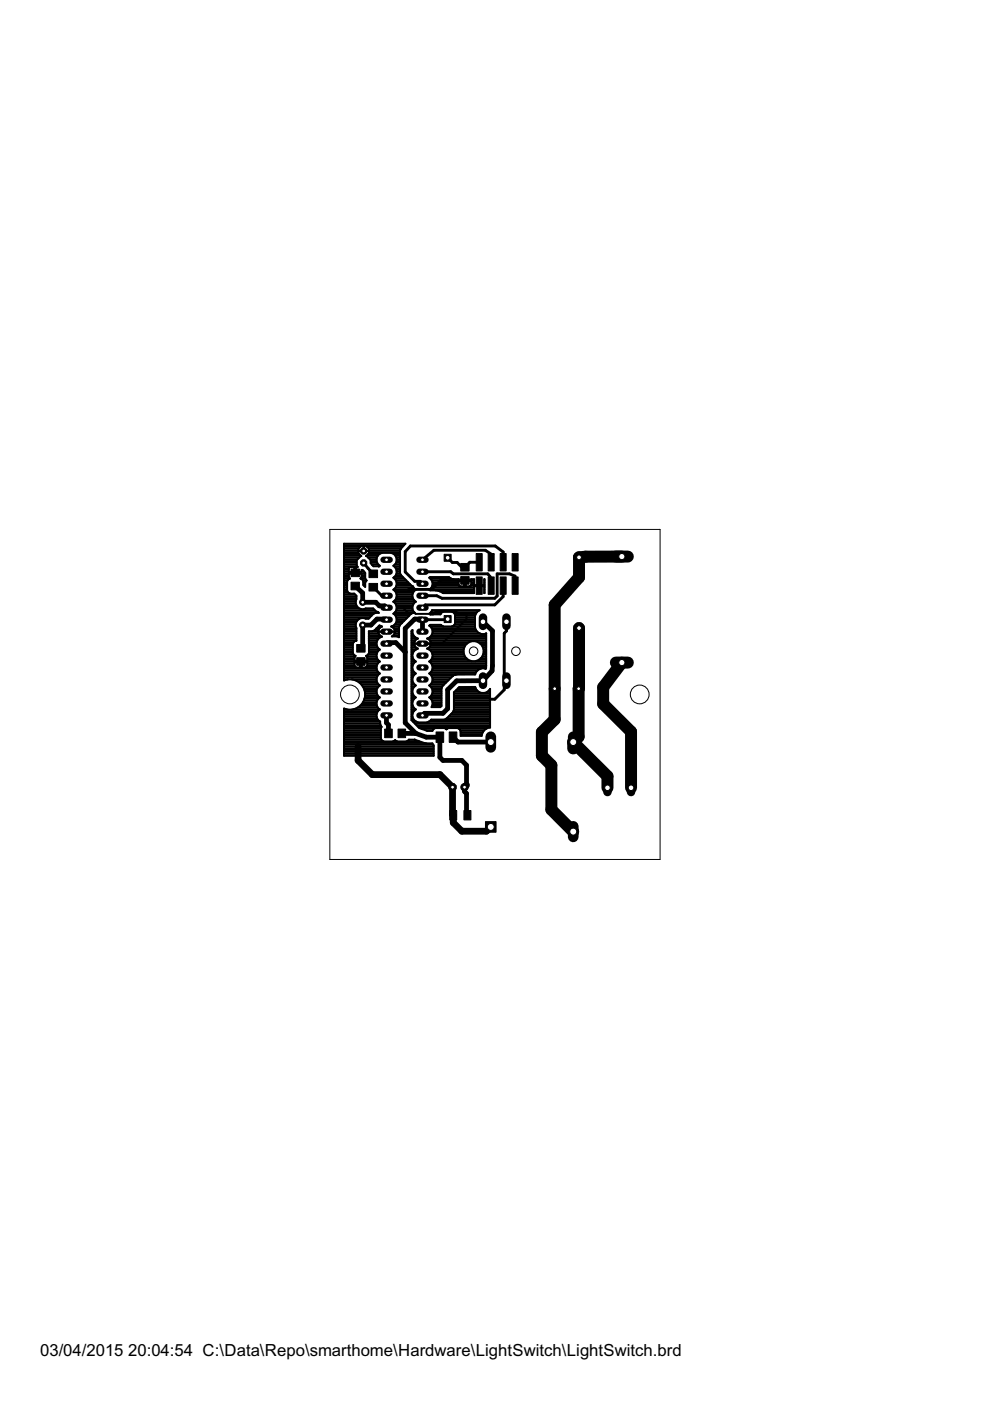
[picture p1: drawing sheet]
<svg xmlns="http://www.w3.org/2000/svg" width="210mm" height="297mm" viewBox="0 0 210 297" stroke-linecap="round" stroke-linejoin="round" font-family="sans-serif">
<defs><g id="words">
<g font-size="4">
<text x="8.5" y="287.5">03/04/2015</text>
<text x="27.2" y="287.5">20:04:54 C:\Data\Repo\smarthome\Hardware\LightSwitch\LightSwitch.brd</text>
</g>
</g></defs>
<g fill="#000" stroke="#000" stroke-width=".21">
<path d="M97.7 119.5h1.8v1.6h-1.8zM101 117.4h1.2v3.7h-1.2zM103.5 117.4h1.3v3.7h-1.3zM106 117.4h1.3v3.7h-1.3zM108.6 117.4h1.3v3.7h-1.3zM74.4 123.4h1.8v1.7h-1.8zM74.4 120.6h1.8v1.7h-1.8zM75.6 136.7h1.8v1.6h-1.8zM75.6 139.4h1.8v1.7h-1.8zM78.2 123.7h1.9v1.6h-1.9zM78.2 120.9h1.9v1.6h-1.9zM97.7 122.3h1.8v1.6h-1.8z"/>
<path d="M101 122.3h1.2v3.7h-1.2zM103.5 122.3h1.3v3.7h-1.3zM106 122.3h1.3v3.7h-1.3zM108.6 122.3h1.3v3.7h-1.3zM81.6 154.6h1.6v1.8h-1.6zM84.4 154.6h1.6v1.8h-1.6zM92.5 155.2h1.6v2.2h-1.6zM95.2 155.2h1.7v2.2h-1.7zM95.4 171.9h1.4v1.9h-1.4zM98.4 171.9h1.4v1.9h-1.4z"/>
</g>
<path d="M75.3 124.2l1.6 1.5v2h2.8l.7 .8h1.2l.4 .3M82 136.5l.2-.3h1.7l2 2.1M82 131.4l-.1-.1h-2l-1.2 1.2h-1.8v4.6l-.4 .4M89.6 133.9v-2.5l-.1-.1h-1.6l-2 1.9v20l2.3 2.3M94.9 131.3l-.1 .1M102.4 131.8l2 2-.1 8.4-1.9 2.1-5.6 .1-1.9 1.8v4l-1 1h-3.9l-.4 .5M81.9 151.7v1.5l.5 .5v1.8M82 151.7h-.1M85.2 155.5h3M88.2 155.5l2.2 .8h2.9v4.3l.6 .6h4l1 1v4.3M96.1 156.3l1 1h7M98.5 166.9v.9l.4 .4v4.5l.2 .1" fill="none" stroke="#000" stroke-width="1"/>
<path d="M77.1 119.4l2 2.3M89.6 118.7l2.4-2h10.9l1.2 .8v1.7M94.9 118.3l1 1h1l1 1h.7l1-1.1h2M106.7 119.2v-2.2l-1.7-1.2h-18l-1.1 1.2v4.3l2 2h1.2l.5 .5M79.1 124.5l1.8 1.8h1.1M89.6 131.4h5.2M89.6 121.2h6l.5 .5h7.3l.5 .6v1.6l.2 .3M98.6 123.1h-5.2l-1.9 1.9h-4.9M106.7 124.2v2.3l-1.8 1.7h-14.7l-.6 .6M107.4 131.8v2l-.5 .5v11.9l-2 2.1h-1M109.2 124.2v-2l-1.2-.5h-2.6v4.7l-.5 .5h-11.2l-1.1-.6h-3M106.9 144.3h.5" fill="none" stroke="#000" stroke-width=".61"/>
<path d="M75.9 158.2v3l3 3h14.4l2.6 2.7v5.8l.2 .1v1.6l1.8 1.8h5.2l1-.9M98.9 166.5l-.4 .4" fill="none" stroke="#000" stroke-width="1.4"/>
<g fill="none" stroke="#000" stroke-width=".42">
<path d="M72.9 119.7h2.7M72.9 119.3h2.7M72.9 119h2.7M72.9 118.6h2.9M72.9 118.2h3.3M72.9 117.8h3.6M72.9 117.5h3.3M72.9 117.1h3.1M72.9 116.7h3.1M72.9 116.3h3.1M72.9 116h3.5M72.9 115.6h12.8"/>
<path d="M76 116.4l.6-.7h1l.6 .7v.9l-.6 .6 1 .8v.7l.6 .7h1.1l.2-.1M76 116.4v.9l.6 .6-1 .8v1.3l.3 .2h-.4v1.4h1.2v.7M76 116.8h2.2M77.1 115.7v1.1M77.1 116.7h.1M77.1 116.3h.1M77.1 116h.1M77.7 117.8h2.4M77.8 116h7.5M78 118.2h1.9M78.1 117.5h2.4M78.2 116.3h6.8"/>
<path d="M78.2 117.1h6.6M78.2 116.7h6.6M78.4 118.6h1.4M78.6 119.3h1.4M78.6 119h1.2M78.8 119.7h1.4M80.5 119.9a1.5 1.5 0 0 1-.7-1.5 1.5 1.5 0 0 1 1.2-1.2h1.9a1.49 1.49 0 0 1 1.2 1.2 1.49 1.49 0 0 1-.6 1.5M80.5 119.9v.1M83.4 120h.1M83.5 120a1.51 1.51 0 0 1 0 2.5M83.5 117.5h1.3M83.7 119.7h1.1"/>
<path d="M83.9 117.8h.9M83.9 119.3h.9M84 118.2h.8M84.1 119h.7M84.1 118.6h.7M84.8 116.8v4.7l.2 .4 2.3 2.3 .3 .1 .1 .3M84.8 116.7v.1M84.8 116.8h.1M85 116.3l-.2 .4M85 116.3l1-1h-13.1v29M72.9 122.3h1.1M72.9 132.4h2.5"/>
<path d="M72.9 133.9h2.7M72.9 120.1h2.8M72.9 139.9h2.3M72.9 139.6h2.3M72.9 139.2h2.3M72.9 138.8h2.1M72.9 138.4h1.9M72.9 138h1.9M72.9 137.7h1.9M72.9 137.3h1.9M72.9 136.9h1.9M72.9 136.5h1.9"/>
<path d="M72.9 136.2h2.1M72.9 135.8h2.7M72.9 135.4h2.7M72.9 135h2.7M72.9 134.7h2.7M72.9 134.3h2.7M72.9 133.6h2.7M72.9 133.2h2.7M72.9 132.8h2.5M72.9 132.1h2.6M72.9 131.7h2.7M72.9 131.3h3.1"/>
<path d="M72.9 130.9h5.5M72.9 130.6h5.9M72.9 130.2h6.2M72.9 129.8h7.3M72.9 129.4h6.6M72.9 129.1h3.4M72.9 128.7h2.9M72.9 128.3h2.6M72.9 127.9h2.5M72.9 127.6h2.5M72.9 127.2h2.6M72.9 126.8h2.7"/>
<path d="M72.9 126.4h2.7M72.9 126.1h2.4M72.9 125.7h1M72.9 125.3h.7M72.9 124.9h.7M72.9 124.6h.7M72.9 124.2h.7M72.9 123.8h.7M72.9 123.4h.7M72.9 123.1h.8M72.9 122.7h1.2M72.9 121.9h1.1"/>
<path d="M72.9 121.6h2.2M72.9 121.2h1.1M72.9 120.8h1.1M72.9 120.5h1.1M74 122.3l.2 .4-.5 .3-.1 .3v1.9l.4 .5 1.1 .2 .5 .4v.7a1.47 1.47 0 0 0 .2 1.8 1.47 1.47 0 0 0 1.8 .2h1.5l.6 .6 .6 .3h-.6l-.5 .2-1.1 1.1h-.5a1.45 1.45 0 0 0-2 .5M74 120.5l.2-.3h.9v1.4h-1.1v.7M74 120.5v.8h2.7v-.5h.2l.5 .7v1.1l.3 .5M74.8 138.4l.3 .6h.3l-.2 .2M75.1 121.2h.4M75.1 120.8h.4M75.1 120.5h.4M75.2 139.2v.9h1.1v1.4l-1-.1"/>
<path d="M75.5 121.6h1.9M75.6 133.2v2.6a.77 .77 0 0 0-.8 .7v1.9M75.6 131.7l-.2 .5 .2 1M76.5 122.7h1M76.7 122.3h.7M76.7 122.3l-.3 .4 .5 .3 .1 1 .4 .4v-.9l.3-.4M76.7 121.9h.7M76.7 121.2h.5M76.9 123.1h.8M77 123.8h.4M77 123.4h.5M77.2 124.2h.2"/>
<path d="M77.4 129.1h1.8M77.8 139.2l.1 .9h-1.2v1.4l1-.1M77.8 139.2h2M77.9 139.9h2.3M77.9 139.6h2M78 138.8h1.8M78.2 133.9h6.4M78.2 136.5h.1M78.2 136.2h1.6M78.2 135.8h1.8M78.2 135.4h2M78.2 135h2.6"/>
<path d="M78.2 134.7h2.3M78.2 134.3h2.1M78.2 138.4l-.1 .3-.5 .3 .2 .2M78.2 138.4h1.7M78.2 138h2M78.2 137.7h2.2M78.2 137.3h1.9M78.2 136.9h1.7M78.2 136.5h1.6M79.5 133.6h.7M79.8 136.2a1.46 1.46 0 0 0 .7 1.5 1.48 1.48 0 0 0 0 2.5M79.9 133.2h.6"/>
<path d="M80.2 132.8h.7M80.3 120.1h.1M80.5 132.6l-1.1 1-.5 .2h-.7v4.6M80.5 132.6h.1M80.5 133.2a1.1 1.1 0 0 0 .5 1.8l-.9 .6-.3 .6M80.5 132.6l.5 .2-.5 .4M82 133.9h.1M83 132.8h1.7M83.4 127.6a1.49 1.49 0 0 1 0 2.5l.5 .4M83.4 122.5h.1M83.4 127.6h4.7M83.4 134.7h1.2"/>
<path d="M83.5 122.5l.4 .4 .2 .6M83.5 133.2h1.1M83.5 130.2h3.6M83.5 124.9h4.5M83.6 120.1h1.2M83.6 122.3h1.8M83.7 132.4h1.2M83.7 122.7h2.1M83.7 134.3h.9M83.7 133.6h.9M83.7 129.8h4.1M83.7 125.3h4.1"/>
<path d="M83.8 127.9h3.9M83.8 127.2h3.9M83.9 124.6l-.5 .4a1.49 1.49 0 0 1 0 2.6M83.9 130.5l.2 .6v.6M83.9 130.6h2.9M83.9 124.6h3.8M83.9 120.5h.9M83.9 123.1h2.2M83.9 121.9h1.1M83.9 132.1h1.4M84 129.4h3.6M84 125.7h3.6"/>
<path d="M84 128.3h3.5M84 126.8h3.5M84 130.9h2.4M84 124.2h3.3M84.1 120.8h.7M84.1 121.6h.7M84.1 131.7l-.2 .5-.4 .4-.6 .2 .6 .4M84.1 123.5v.6l-.2 .5M84.1 131.7h1.5M84.1 131.3h1.9M84.1 129.1h3.3M84.1 128.7h3.3"/>
<path d="M84.1 126.4h3.3M84.1 126.1h3.3M84.1 123.8h2.8M84.1 123.4h2.4M84.1 121.2h.7M84.5 135h.1M85.6 129.1l.8 .8h1.4l.3 .3h3M87.2 133.9h.2M87.2 139.9h.6M87.2 139.6h.3M87.2 139.2h.2M87.2 138.8h.2"/>
<path d="M87.2 138.4h.4M87.2 138h.6M87.2 137.7h1.1M87.2 137.3h1M87.2 136.9h.7M87.2 136.5h.6M87.2 136.2h.6M87.2 135.8h.8M87.2 135.4h1.3M87.2 135h.8M87.2 134.7h.5M87.2 134.3h.3"/>
<path d="M87.7 124.6l.4 .4a1.47 1.47 0 0 0 0 2.6M87.8 136.5a1.13 1.13 0 0 1 .8-1.1 1.5 1.5 0 0 1-1.1-1.8l-.3 .2v18.9l1.7 1.7 1.7 .6h1.1l.3-.5M87.8 136.5l.4 .8M88.1 127.6a1.45 1.45 0 0 0-.2 2.3l-.7 .2-2.4 2.4-.2 .5v2.1l-.4-.2h-1.1a1.13 1.13 0 0 0 .4-1.7M88.2 137.3l.4 .2a1.49 1.49 0 0 0-1.2 1.2 1.49 1.49 0 0 0 .7 1.5M89.6 136.5h.1M90.7 135.4l.4 .3 .2 .5M90.7 135.4h12.4M90.9 137.7h7.4M91 137.3l-.4 .2a1.5 1.5 0 0 1 1.1 1.2 1.5 1.5 0 0 1-.6 1.5M91 137.3h7.4M91 122.5h.1"/>
<path d="M91.1 122.5l.6 1M91.1 122.5l.1-.2h4l.3 .3M91.1 130.2h2.3M91.1 135.8h12M91.1 124.9h9.4M91.2 135h11.9M91.2 132.8h2.8M91.2 136.9h7.4M91.2 122.7h4.5M91.3 136.2l.1 .3M91.3 136.2h8.1M91.4 136.5l-.4 .8"/>
<path d="M91.4 136.5h7.5M91.4 129.8h2.3M91.4 138h6.9M91.4 139.9h7.9M91.5 124.6l-.5 .4 .2 .2h1.7M91.5 124.6h9M91.5 134.7h11.6M91.5 133.2h9.3M91.5 123.1h6.9M91.6 138.4h6.7M91.6 129.4h10M91.6 139.6h7.3"/>
<path d="M91.7 124.2h5.7M91.7 134.3h10.1M91.7 133.6h9.2M91.7 123.4h5.5M91.7 123.5v.6l-.2 .5M91.7 133.9h9.5M91.7 139.2h6.9M91.7 138.8h6.7M91.7 123.8h5.5M91.8 130.3l.5-.5 4.4-.1 .6 .6h1.6v1l-5.2 5.2h-5.9M92.8 125.2l.4 .1M93.1 125.3h7.4"/>
<path d="M93.2 125.3v.1M93.7 129.8l-.3 .5h-2.2l-.2-.2 .6-.7h10.1l-.7 .6-.3 .6v2.5a1.72 1.72 0 0 0 2.4 1.2v6.8l-.1 .7M93.7 129.8l.3-.1h1.8l.3 .1M93.9 125.7h6.6M95.5 122.6l.1 .1M95.6 122.7l2.8 .2v1.4h-.8l-.4-.3v-.7h2.7v.7l-.4 .3h-.7v-1.4l1.7-.1v1.3h1v.2h-1v1.5h-6.5l-.8-.4M95.9 132.8h4.8M96.1 129.8h5M96.1 129.8l.4 .5v1.9l-.1 .3M96.4 132.5l-.6 .3h-1.8l-.5-.3h-2.3l-.2 .2a1.48 1.48 0 0 1 .7 1.5 1.48 1.48 0 0 1-1.1 1.2h.1M96.4 132.4h4.3M96.4 130.2h4.5"/>
<path d="M96.5 132.1h4.2M96.5 131.7h4.2M96.5 131.3h4.2M96.5 130.9h4.2M96.5 130.6h4.2M98.3 137.6a2.16 2.16 0 0 0 2.1 2.6 2.16 2.16 0 0 0 2.1-2.6M98.3 137.6a2.16 2.16 0 0 1 2.1-1.7 2.16 2.16 0 0 1 2.1 1.7M98.4 124.2h.4M98.4 123.8h.4M98.4 123.4h.4M98.8 123.1h1.7M99.8 124.2h1.7"/>
<path d="M99.9 123.8h.6M99.9 123.4h.6M101.4 136.2h1.7M101.5 139.9h1.6M101.7 124.2h1M101.9 136.5h1.2M101.9 139.6h1.2M102.2 136.9h.9M102.3 139.2h.8M102.4 137.3h.7M102.4 138.8h.7M102.5 138.4h.6"/>
<path d="M102.5 138h.6M102.5 137.7h.6M102.7 124.1h-1v.2h1M102.7 122.8v3M102.7 122.8h.1M102.7 125.8h.1M102.7 125.7h.1M102.7 125.3h.1M102.7 124.9h.1M102.7 124.6h.1M102.7 123.8h.1M102.7 123.4h.1"/>
<path d="M102.7 123.1h.1M72.9 156h7.9M72.9 150.2v10h19v-2.2l-.2-.4-1.8-.1M72.9 150.2l.1 .1M72.9 150.4h.6M72.9 144h6.9M72.9 144.3h.1M72.9 159.8h19M72.9 159.4h19M72.9 159h19M72.9 158.6h19M72.9 158.3h19"/>
<path d="M72.9 157.9h18.9M72.9 157.5h17M72.9 157.1h8.3M72.9 156.8h7.9M72.9 156.4h7.9M72.9 155.6h7.9M72.9 155.3h7.9M72.9 154.9h7.9M72.9 154.5h7.9M72.9 154.1h8M72.9 153.8h7.8M72.9 153.4h7.7"/>
<path d="M72.9 153h7.7M72.9 152.7h7.3M72.9 152.3h7M72.9 151.9h6.9M72.9 151.5h6.9M72.9 151.2h7M72.9 150.8h7.2M72.9 143.7h7M72.9 143.3h7.1M72.9 142.9h7.5M72.9 142.5h7.3M72.9 142.2h7.1"/>
<path d="M72.9 141.8h6.9M72.9 141.4h2.4M72.9 141h2.3M72.9 140.7h2.3M72.9 140.3h3.4M73.8 144l-.9 .3M74.6 144a3.2 3.2 0 0 1 2.7 4.1 3.2 3.2 0 0 1-4.4 2.1M74.8 150.4h5.7M75.3 141.4l-.1-.2v-.7h2.7v.6l-.2 .3M75.7 144.4h4.2M75.8 150h4.3M76.3 144.8h3.7"/>
<path d="M76.3 141.4h.4M76.3 141h.4M76.3 140.7h.4M76.3 149.6h3.6M76.6 145.2h3.7M76.7 149.3h3.1M76.7 140.3h3.8M76.9 145.5h3.4M76.9 148.9h2.9M77.1 145.9h2.9M77.2 148.5h2.8M77.3 148.1h2.9"/>
<path d="M77.3 146.3h2.5M77.4 147.8h3M77.4 146.7h2.4M77.4 147.4h2.7M77.4 147h2.5M77.7 141.4h2.1M77.9 141h2M77.9 140.7h2.2M79.8 146.3a1.41 1.41 0 0 0 .7 1.6 1.49 1.49 0 0 0 0 2.5M79.8 141.8l.3 .6 .4 .4a1.5 1.5 0 0 0 0 2.5l-.4 .5-.3 .5M80.5 140.3l-.4 .4-.3 1.1M80.5 140.2v.1"/>
<path d="M80.5 150.4a1.49 1.49 0 0 0 .1 2.6v.5l.3 .6M80.9 154.1l-.1 2.4 .1 .3 .5 .4h1.9l.5-.3 .4 .3h1.9l.6-.4h1.2M83.5 157.1h.6M86.3 157.1h2.5M87.2 150.4h.9M87.2 144h.2M87.2 152.7h.6M87.2 152.3h.4M87.2 151.9h.2M87.2 151.5h.2M87.2 151.2h.3M87.2 150.8h.6"/>
<path d="M87.2 150h.5M87.2 149.6h.3M87.2 149.3h.2M87.2 148.9h.2M87.2 148.5h.4M87.2 148.1h.6M87.2 147.8h.8M87.2 147.4h.5M87.2 147h.3M87.2 146.7h.2M87.2 146.3h.3M87.2 145.9h.4"/>
<path d="M87.2 145.5h.7M87.2 145.2h.7M87.2 144.8h.4M87.2 144.4h.3M87.2 143.7h.3M87.2 143.3h.5M87.2 142.9h.8M87.2 142.5h.6M87.2 142.2h.4M87.2 141.8h.2M87.2 141.4h.2M87.2 141h.3"/>
<path d="M87.2 140.7h.5M87.2 140.3h.9M87.4 141.8l.3 .6 .4 .4a1.48 1.48 0 0 0 0 2.5l-.4 .5-.3 .5M87.4 146.3a1.45 1.45 0 0 0 .7 1.6 1.47 1.47 0 0 0 0 2.5M87.6 153h.7M87.7 140.7l-.3 .5v.6M87.9 156.8h.1M87.9 156.8l2 .7M87.9 153.4h16M88.1 140.2v.1M88.1 140.3l-.4 .4M88.3 153.8h15.6"/>
<path d="M88.7 154.1h15.2M89.4 154.5h2.6M90.4 154.9h1.3M90.8 153h13.1M91 140.3h.1M91.1 140.3l.6 .9v.6M91.1 140.3h12M91.1 147.8h2.5M91.2 142.9h9.6M91.2 145.2h2.9M91.2 145.5h2.6M91.3 142.5h9.6"/>
<path d="M91.3 148.1h2.3M91.4 152.7h12.5M91.5 140.7h11.6M91.5 147.4h2.1M91.5 143.3h4.5M91.5 145.9h2.1M91.5 144.8h3M91.6 142.2h9.7M91.6 148.5h2M91.6 149.6h2M91.6 141h11.5M91.7 147h1.9"/>
<path d="M91.7 143.7h3.9M91.7 146.3h1.9M91.7 144.4h3.2M91.7 141.8l-.2 .6-.5 .4a1.48 1.48 0 0 1 0 2.5l.5 .5 .2 .5M91.7 144h3.5M91.7 149.3h1.9M91.7 148.9h1.9M91.7 146.7h1.9M91.7 141.8h10.2M91.7 141.4h11.4M92 154.5l.3-.1h1.9l.3 .1M94.5 154.5l.2 .1 .4-.2h1.9l.3 .1"/>
<path d="M94.5 154.5h.3M94.8 152.3h9.1M95.1 151.9h8.8M95.5 151.5h8.4M95.9 151.2h8M96.1 143.2l-2.3 2.3-.2 .5v3.7l-.2 .2h-1.9a1.45 1.45 0 0 0-.5-2 1.45 1.45 0 0 0 .7-1.6M96.1 143.2v.1M96.1 150.8h7.8M96.2 150.4h7.7M96.2 150h7.7M96.2 149.6h7.7M96.2 149.3h7.7"/>
<path d="M96.2 148.9h7.7M96.2 148.5h7.7M96.2 148.1h7.7M96.2 147.8h7.7M96.2 147.4h7.7M96.2 147h7.7M96.4 146.7h5.1M96.5 143h.1M96.5 143l-.4 .2M96.8 146.3h4.3M97.1 145.9h3.8M97.3 154.5h5.8"/>
<path d="M97.6 154.9h5M97.7 155.6h4.5M97.7 155.3h4.7M101.5 146.7l-.5-.5-.2-.6-3.4 .1-1.2 1.1v3.7a4.9 4.9 0 0 1-2 2.1h-2.8l-.9 .6h-1.9a1.5 1.5 0 0 1-1.2-1.2 1.5 1.5 0 0 1 .7-1.6M101.5 146.7l.6 .2h.6l.7-.2M102.9 141.8h.1M103 141.8a1.66 1.66 0 0 0-2.3 1.2h-4.2M103.4 146.7l.5-.7v8.3a1.82 1.82 0 0 0-1.8 1.7h-4.4v-1l-.4-.5M103.4 146.7h.5M103.8 146.3h.1M72.9 160.1h19"/>
</g>
<path d="M131.8 118h-7.6l-1.4 .2v4.2l-5.2 5.8v24.3l-2.7 2.7v5l2 2v9.5l4.6 4.6M122.8 133.2l-.1 23-1.2 1.1M121.5 157.3v1.4M121.5 157.3l7.3 7.3v2.4M131.8 140.5l-3.9 5.2v3.5l5.9 5.9v11.9" fill="none" stroke="#000" stroke-width="2.5"/>
<path d="M81.3 151.7h1.3" fill="none" stroke="#000" stroke-width="1.3"/>
<circle cx="82" cy="151.7" r=".4" fill="#fff" stroke="#000" stroke-width=".21"/>
<path d="M81.3 149.1h1.3" fill="none" stroke="#000" stroke-width="1.3"/>
<circle cx="82" cy="149.1" r=".4" fill="#fff" stroke="#000" stroke-width=".21"/>
<path d="M81.3 136.5h1.3" fill="none" stroke="#000" stroke-width="1.3"/>
<circle cx="82" cy="136.5" r=".4" fill="#fff" stroke="#000" stroke-width=".21"/>
<path d="M81.3 133.9h1.3" fill="none" stroke="#000" stroke-width="1.3"/>
<circle cx="82" cy="133.9" r=".4" fill="#fff" stroke="#000" stroke-width=".21"/>
<path d="M81.3 146.6h1.3" fill="none" stroke="#000" stroke-width="1.3"/>
<circle cx="82" cy="146.6" r=".4" fill="#fff" stroke="#000" stroke-width=".21"/>
<path d="M81.3 144.1h1.3" fill="none" stroke="#000" stroke-width="1.3"/>
<circle cx="82" cy="144.1" r=".4" fill="#fff" stroke="#000" stroke-width=".21"/>
<path d="M81.3 139h1.3" fill="none" stroke="#000" stroke-width="1.3"/>
<circle cx="82" cy="139" r=".4" fill="#fff" stroke="#000" stroke-width=".21"/>
<path d="M81.3 141.5h1.3" fill="none" stroke="#000" stroke-width="1.3"/>
<circle cx="82" cy="141.5" r=".4" fill="#fff" stroke="#000" stroke-width=".21"/>
<path d="M81.3 131.4h1.3" fill="none" stroke="#000" stroke-width="1.3"/>
<circle cx="82" cy="131.4" r=".4" fill="#fff" stroke="#000" stroke-width=".21"/>
<path d="M81.3 128.8h1.3" fill="none" stroke="#000" stroke-width="1.3"/>
<circle cx="82" cy="128.8" r=".4" fill="#fff" stroke="#000" stroke-width=".21"/>
<path d="M81.3 126.3h1.3" fill="none" stroke="#000" stroke-width="1.3"/>
<circle cx="82" cy="126.3" r=".4" fill="#fff" stroke="#000" stroke-width=".21"/>
<path d="M81.3 123.8h1.3" fill="none" stroke="#000" stroke-width="1.3"/>
<circle cx="82" cy="123.8" r=".4" fill="#fff" stroke="#000" stroke-width=".21"/>
<path d="M81.3 121.2h1.3" fill="none" stroke="#000" stroke-width="1.3"/>
<circle cx="82" cy="121.2" r=".4" fill="#fff" stroke="#000" stroke-width=".21"/>
<path d="M81.3 118.7h1.3" fill="none" stroke="#000" stroke-width="1.3"/>
<circle cx="82" cy="118.7" r=".4" fill="#fff" stroke="#000" stroke-width=".21"/>
<path d="M88.9 118.7h1.3" fill="none" stroke="#000" stroke-width="1.3"/>
<circle cx="89.6" cy="118.7" r=".4" fill="#fff" stroke="#000" stroke-width=".21"/>
<path d="M88.9 121.2h1.3" fill="none" stroke="#000" stroke-width="1.3"/>
<circle cx="89.6" cy="121.2" r=".4" fill="#fff" stroke="#000" stroke-width=".21"/>
<path d="M88.9 123.8h1.3" fill="none" stroke="#000" stroke-width="1.3"/>
<circle cx="89.6" cy="123.8" r=".4" fill="#fff" stroke="#000" stroke-width=".21"/>
<path d="M88.9 126.3h1.3" fill="none" stroke="#000" stroke-width="1.3"/>
<circle cx="89.6" cy="126.3" r=".4" fill="#fff" stroke="#000" stroke-width=".21"/>
<path d="M88.9 128.8h1.3" fill="none" stroke="#000" stroke-width="1.3"/>
<circle cx="89.6" cy="128.8" r=".4" fill="#fff" stroke="#000" stroke-width=".21"/>
<path d="M88.9 131.4h1.3" fill="none" stroke="#000" stroke-width="1.3"/>
<circle cx="89.6" cy="131.4" r=".4" fill="#fff" stroke="#000" stroke-width=".21"/>
<path d="M88.9 133.9h1.3" fill="none" stroke="#000" stroke-width="1.3"/>
<circle cx="89.6" cy="133.9" r=".4" fill="#fff" stroke="#000" stroke-width=".21"/>
<path d="M88.9 136.5h1.3" fill="none" stroke="#000" stroke-width="1.3"/>
<circle cx="89.6" cy="136.5" r=".4" fill="#fff" stroke="#000" stroke-width=".21"/>
<path d="M88.9 139h1.3" fill="none" stroke="#000" stroke-width="1.3"/>
<circle cx="89.6" cy="139" r=".4" fill="#fff" stroke="#000" stroke-width=".21"/>
<path d="M88.9 141.5h1.3" fill="none" stroke="#000" stroke-width="1.3"/>
<circle cx="89.6" cy="141.5" r=".4" fill="#fff" stroke="#000" stroke-width=".21"/>
<path d="M88.9 144.1h1.3" fill="none" stroke="#000" stroke-width="1.3"/>
<circle cx="89.6" cy="144.1" r=".4" fill="#fff" stroke="#000" stroke-width=".21"/>
<path d="M88.9 146.6h1.3" fill="none" stroke="#000" stroke-width="1.3"/>
<circle cx="89.6" cy="146.6" r=".4" fill="#fff" stroke="#000" stroke-width=".21"/>
<path d="M88.9 149.1h1.3" fill="none" stroke="#000" stroke-width="1.3"/>
<circle cx="89.6" cy="149.1" r=".4" fill="#fff" stroke="#000" stroke-width=".21"/>
<path d="M88.9 151.7h1.3" fill="none" stroke="#000" stroke-width="1.3"/>
<circle cx="89.6" cy="151.7" r=".4" fill="#fff" stroke="#000" stroke-width=".21"/>
<path d="M102.9 174.2h2.3v2.2h-2.3z" fill="#000" stroke="#000" stroke-width=".21"/>
<circle cx="104.1" cy="175.3" r=".74" fill="#fff" stroke="#000" stroke-width=".21"/>
<path d="M121.5 175.2v2.2" fill="none" stroke="#000" stroke-width="2.3"/>
<circle cx="121.5" cy="176.3" r=".74" fill="#fff" stroke="#000" stroke-width=".21"/>
<path d="M104.1 156.2v2.3" fill="none" stroke="#000" stroke-width="2.3"/>
<circle cx="104.1" cy="157.3" r=".74" fill="#fff" stroke="#000" stroke-width=".21"/>
<path d="M121.5 156.2v2.3" fill="none" stroke="#000" stroke-width="2.3"/>
<circle cx="121.5" cy="157.3" r=".74" fill="#fff" stroke="#000" stroke-width=".21"/>
<path d="M107.4 143.4v1.8" fill="none" stroke="#000" stroke-width="1.8"/>
<circle cx="107.4" cy="144.3" r=".59" fill="#fff" stroke="#000" stroke-width=".21"/>
<path d="M107.4 130.9v1.8" fill="none" stroke="#000" stroke-width="1.8"/>
<circle cx="107.4" cy="131.8" r=".59" fill="#fff" stroke="#000" stroke-width=".21"/>
<path d="M102.4 143.4v1.8" fill="none" stroke="#000" stroke-width="1.8"/>
<circle cx="102.4" cy="144.3" r=".59" fill="#fff" stroke="#000" stroke-width=".21"/>
<path d="M102.4 130.9v1.8" fill="none" stroke="#000" stroke-width="1.8"/>
<circle cx="102.4" cy="131.8" r=".59" fill="#fff" stroke="#000" stroke-width=".21"/>
<path d="M122.7 145.4v1.3" fill="none" stroke="#000" stroke-width="1.3"/>
<circle cx="122.7" cy="146" r=".4" fill="#fff" stroke="#000" stroke-width=".21"/>
<path d="M117.6 145.4v1.3" fill="none" stroke="#000" stroke-width="1.3"/>
<circle cx="117.6" cy="146" r=".4" fill="#fff" stroke="#000" stroke-width=".21"/>
<path d="M130.6 140.5h2.5" fill="none" stroke="#000" stroke-width="2.5"/>
<circle cx="131.8" cy="140.5" r=".66" fill="#fff" stroke="#000" stroke-width=".21"/>
<path d="M130.6 118h2.5" fill="none" stroke="#000" stroke-width="2.5"/>
<circle cx="131.8" cy="118" r=".66" fill="#fff" stroke="#000" stroke-width=".21"/>
<circle cx="77.1" cy="119.4" r=".71" fill="#000" stroke="#000" stroke-width=".21"/>
<circle cx="77.1" cy="119.4" r=".4" fill="#fff" stroke="#000" stroke-width=".21"/>
<circle cx="77.1" cy="116.8" r=".71" fill="#000" stroke="#000" stroke-width=".21"/>
<circle cx="77.1" cy="116.8" r=".4" fill="#fff" stroke="#000" stroke-width=".21"/>
<circle cx="95.9" cy="166.9" r=".85" fill="#000" stroke="#000" stroke-width=".21"/>
<circle cx="95.9" cy="166.9" r=".4" fill="#fff" stroke="#000" stroke-width=".21"/>
<circle cx="98.5" cy="166.9" r=".78" fill="#000" stroke="#000" stroke-width=".21"/>
<circle cx="98.5" cy="166.9" r=".4" fill="#fff" stroke="#000" stroke-width=".21"/>
<circle cx="122.8" cy="118.2" r="1.17" fill="#000" stroke="#000" stroke-width=".21"/>
<circle cx="122.8" cy="118.2" r=".51" fill="#fff" stroke="#000" stroke-width=".21"/>
<circle cx="122.8" cy="133.2" r="1.17" fill="#000" stroke="#000" stroke-width=".21"/>
<circle cx="122.8" cy="133.2" r=".51" fill="#fff" stroke="#000" stroke-width=".21"/>
<path d="M133.8 166.1v1.8" fill="none" stroke="#000" stroke-width="1.8"/>
<circle cx="133.8" cy="167" r=".59" fill="#fff" stroke="#000" stroke-width=".21"/>
<path d="M128.8 166.1v1.8" fill="none" stroke="#000" stroke-width="1.8"/>
<circle cx="128.8" cy="167" r=".59" fill="#fff" stroke="#000" stroke-width=".21"/>
<circle cx="76.9" cy="132.5" r=".66" fill="#000" stroke="#000" stroke-width=".21"/>
<circle cx="76.9" cy="132.5" r=".4" fill="#fff" stroke="#000" stroke-width=".21"/>
<circle cx="76.9" cy="127.7" r=".66" fill="#000" stroke="#000" stroke-width=".21"/>
<circle cx="76.9" cy="127.7" r=".4" fill="#fff" stroke="#000" stroke-width=".21"/>
<path d="M94.2 130.5h1.5v1.5h-1.5z" fill="#000" stroke="#000" stroke-width=".21"/>
<circle cx="94.9" cy="131.3" r=".51" fill="#fff" stroke="#000" stroke-width=".21"/>
<path d="M94.2 117.5h1.5v1.5h-1.5z" fill="#000" stroke="#000" stroke-width=".21"/>
<circle cx="94.9" cy="118.3" r=".51" fill="#fff" stroke="#000" stroke-width=".21"/>
<g fill="none" stroke="#000" stroke-width=".21">
<path d="M69.9 112.2h70.1v70h-70.1z"/>
<circle cx="100.4" cy="138.1" r=".91"/>
<circle cx="109.4" cy="138.1" r=".91"/>
<circle cx="74.2" cy="147.2" r="1.99"/>
<circle cx="135.6" cy="147.2" r="1.99"/>
</g>
<use href="#words"/>
</svg>
